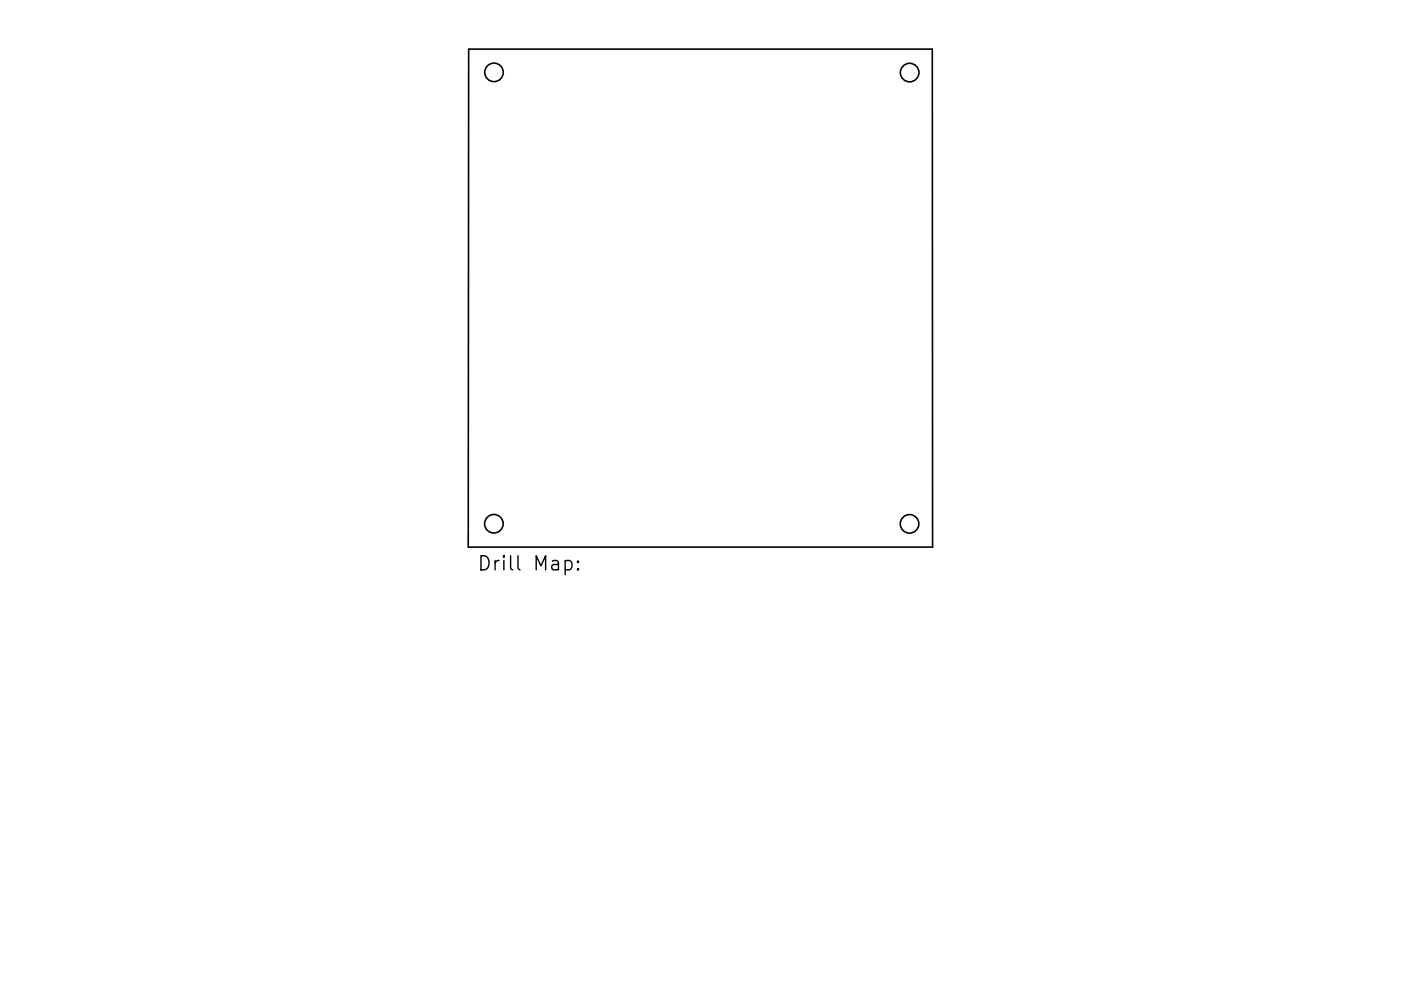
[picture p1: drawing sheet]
<svg xmlns="http://www.w3.org/2000/svg" width="297mm" height="210mm" viewBox="0 0 297 210" stroke-linecap="round" stroke-linejoin="round" font-family="sans-serif">
<defs><g id="words">
<text font-size="4.2" x="101.1" y="121.1">Drill Map:</text>
</g></defs>
<g fill="none" stroke="#000" stroke-width=".34">
<path d="M99.4 10.4h98.3v105.7h-98.4z"/>
<circle cx="104.7" cy="15.4" r="1.97"/>
<circle cx="192.9" cy="15.4" r="1.97"/>
<circle cx="104.7" cy="111.1" r="1.97"/>
<circle cx="192.8" cy="111.1" r="1.97"/>
</g>
<path d="M119.8 119.1l.9-.2 .6 .6v.8l-.3 .5-.3 .1-.9-.1M122.5 119.1l.2 .1-.2 .1-.1-.1 .1-.1v.2M122.5 120.6l.2 .2-.2 .1-.1-.1 .1-.2v.3" fill="none" stroke="#000" stroke-width=".3"/>
<use href="#words"/>
</svg>
